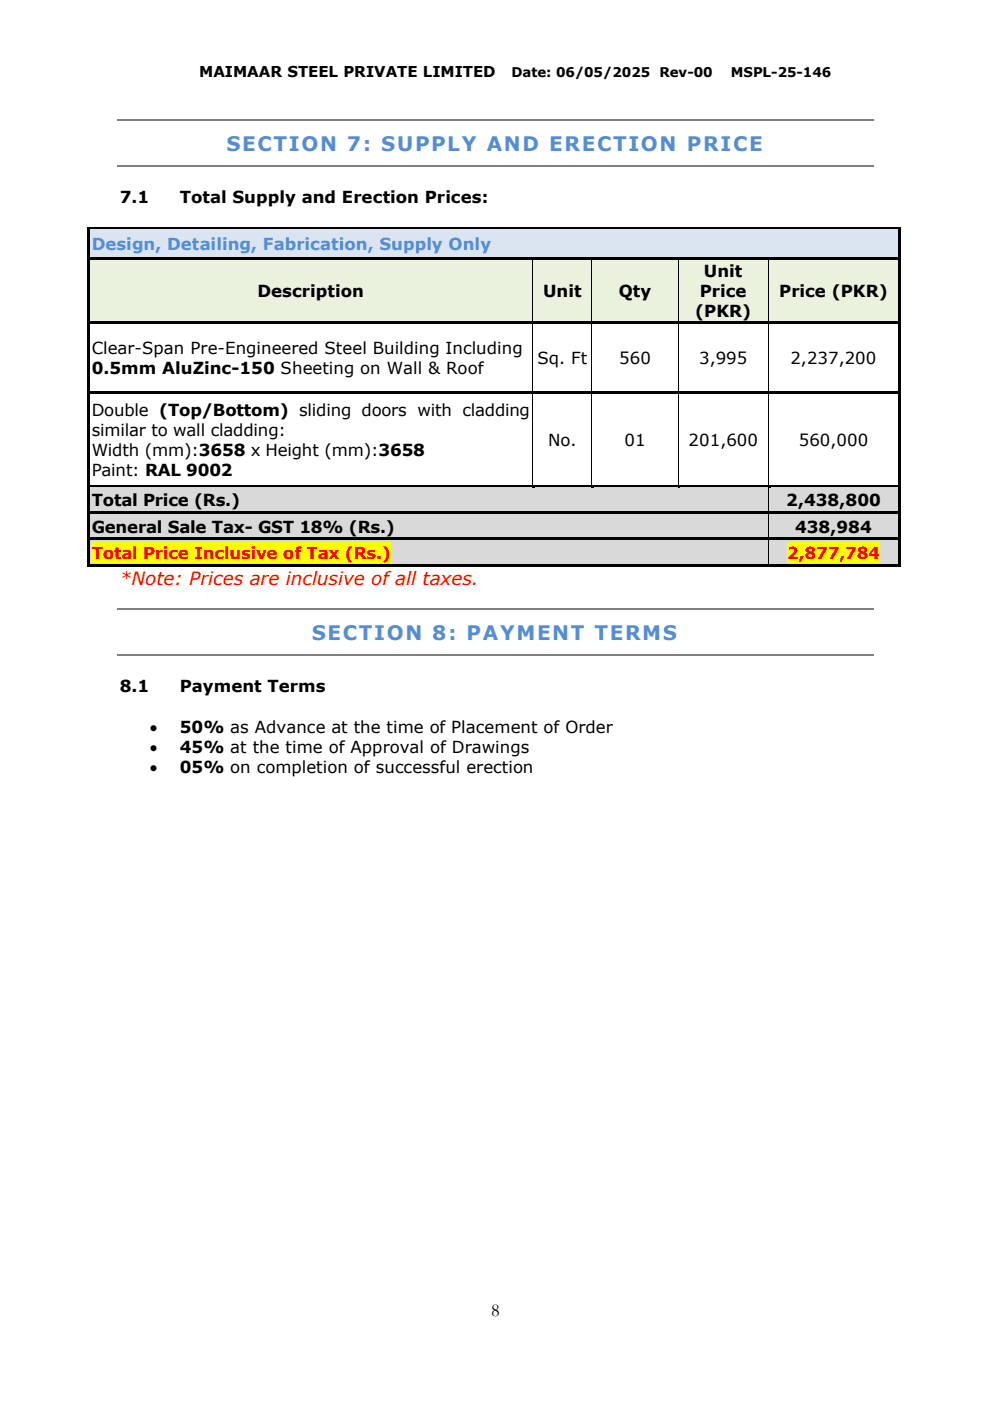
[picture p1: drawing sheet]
<svg xmlns="http://www.w3.org/2000/svg" width="210mm" height="297mm" viewBox="0 0 210 297" stroke-linecap="round" stroke-linejoin="round" font-family="sans-serif">
<defs><g id="words">
<g font-size="4.2" fill="#548dd4">
<text x="48" y="32.1">SECTION 7: SUPPLY AND ERECTION PRICE</text>
<text x="66.1" y="135.7">SECTION 8: PAYMENT TERMS</text>
</g>
<text font-size="3.9" fill="#f00" x="25.4" y="124">*Note: Prices are inclusive of all taxes.</text>
<text font-size="3.9" x="104.1" y="278.9">8</text>
<g font-size="3.5">
<text x="25.4" y="43.1">7.1</text>
<text x="38.1" y="43.1">Total Supply and Erection Prices:</text>
<text x="149.2" y="58.7">Unit</text>
<text x="54.6" y="63">Description</text>
<text x="115.1" y="63">Unit</text>
<text x="131.2" y="63">Qty</text>
<text x="148.3" y="63">Price</text>
<text x="165.2" y="63">Price (PKR)</text>
<text x="147.4" y="67.3">(PKR)</text>
<text x="19.4" y="75">Clear-Span Pre-Engineered Steel Building Including</text>
<text x="113.9" y="77.1">Sq. Ft</text>
<text x="131.3" y="77.1">560</text>
<text x="148.2" y="77.1">3,995</text>
<text x="167.5" y="77.1">2,237,200</text>
<text x="19.4" y="79.3">0.5mm AluZinc-150 Sheeting on Wall &amp; Roof</text>
<text x="19.4" y="88.1">Double (Top/Bottom) sliding doors with cladding</text>
<text x="19.4" y="92.4">similar to wall cladding:</text>
<text x="116.2" y="94.5">No.</text>
<text x="132.4" y="94.5">01</text>
<text x="145.9" y="94.5">201,600</text>
<text x="169.3" y="94.5">560,000</text>
<text x="19.4" y="96.7">Width (mm):3658 x Height (mm):3658</text>
<text x="19.4" y="101">Paint: RAL 9002</text>
<text x="19.4" y="107.3">Total Price (Rs.)</text>
<text x="166.7" y="107.3">2,438,800</text>
<text x="19.4" y="112.9">General Sale Tax- GST 18% (Rs.)</text>
<text x="168.5" y="112.9">438,984</text>
<text x="25.4" y="146.7">8.1</text>
<text x="38.1" y="146.7">Payment Terms</text>
<text x="31.8" y="155.3">•</text>
<text x="38.1" y="155.3">50% as Advance at the time of Placement of Order</text>
<text x="31.8" y="159.6">•</text>
<text x="38.1" y="159.6">45% at the time of Approval of Drawings</text>
<text x="31.8" y="163.9">•</text>
<text x="38.1" y="163.9">05% on completion of successful erection</text>
</g>
<text font-size="3.5" fill="#548dd4" x="19.4" y="53.1">Design, Detailing, Fabrication, Supply Only</text>
<g font-size="3.5" fill="#f00">
<text x="19.4" y="118.4">Total Price Inclusive of Tax (Rs.)</text>
<text x="166.9" y="118.4">2,877,784</text>
</g>
<text font-size="3.2" x="42.2" y="16.3">MAIMAAR STEEL PRIVATE LIMITED</text>
<g font-size="2.8">
<text x="108.4" y="16.3">Date: 06/05/2025 Rev-00</text>
<text x="154.9" y="16.3">MSPL-25-146</text>
</g>
</g></defs>
<path d="M24.9 25.5h160.3M24.9 35.2h160.3" fill="none" stroke="#808080" stroke-width=".25"/>
<g fill="#dbe5f1">
<path d="M19 48.6h171.3v6h-171.3z" fill-rule="evenodd"/>
<path d="M19.4 49.5h170.6v4.3h-170.6z" fill-rule="evenodd"/>
</g>
<g fill="#000">
<path d="M18.5 48.1h.5v.6h-.5z" fill-rule="evenodd"/>
<path d="M18.5 48.1h.5v.5h-.5z" fill-rule="evenodd"/>
<path d="M18.5 48.7h.5v5.9h-.5z" fill-rule="evenodd"/>
<path d="M19 48.1h171.4v.5h-171.4z" fill-rule="evenodd"/>
<path d="M190.4 48.1h.5v.6h-.5z" fill-rule="evenodd"/>
<path d="M190.4 48.1h.5v.5h-.5z" fill-rule="evenodd"/>
<path d="M190.4 48.7h.5v5.9h-.5z" fill-rule="evenodd"/>
</g>
<path d="M19 48.7h171.4" fill="none" stroke="#dbe5f1" stroke-width=".21"/>
<g fill="#eaf1dd">
<path d="M19 55.2h93.9v12.8h-93.9z" fill-rule="evenodd"/>
<path d="M19.4 59.4h92.9v4.3h-92.9z" fill-rule="evenodd"/>
<path d="M113 55.2h12.4v12.8h-12.4z" fill-rule="evenodd"/>
<path d="M113.6 59.4h11.2v4.3h-11.2z" fill-rule="evenodd"/>
<path d="M125.5 55.2h18.2v12.8h-18.2z" fill-rule="evenodd"/>
<path d="M126.1 59.4h17.1v4.3h-17.1z" fill-rule="evenodd"/>
<path d="M143.8 55.2h19v12.8h-19z" fill-rule="evenodd"/>
<path d="M144.4 55.2h17.8v4.2h-17.8z" fill-rule="evenodd"/>
<path d="M144.4 59.4h17.8v4.3h-17.8z" fill-rule="evenodd"/>
<path d="M144.4 63.7h17.8v4.3h-17.8z" fill-rule="evenodd"/>
<path d="M162.9 55.2h27.4v12.8h-27.4z" fill-rule="evenodd"/>
<path d="M163.5 59.4h26.5v4.3h-26.5z" fill-rule="evenodd"/>
</g>
<g fill="#000">
<path d="M18.5 54.6h.5v.6h-.5z" fill-rule="evenodd"/>
<path d="M19 54.6h93.9v.5h-93.9z" fill-rule="evenodd"/>
</g>
<path d="M19 55.1h93.9" fill="none" stroke="#eaf1dd" stroke-width=".21"/>
<path d="M113 55.1l.4 .1z" fill-rule="evenodd" fill="#eaf1dd"/>
<g fill="#000">
<path d="M112.9 54.6h.5v.5h-.5z" fill-rule="evenodd"/>
<path d="M113.4 54.6h12v.5h-12z" fill-rule="evenodd"/>
</g>
<path d="M113.4 55.1h12" fill="none" stroke="#eaf1dd" stroke-width=".21"/>
<path d="M125.5 55.1l.4 .1z" fill-rule="evenodd" fill="#eaf1dd"/>
<g fill="#000">
<path d="M125.4 54.6h.5v.5h-.5z" fill-rule="evenodd"/>
<path d="M125.9 54.6h17.8v.5h-17.8z" fill-rule="evenodd"/>
</g>
<path d="M125.9 55.1h17.8" fill="none" stroke="#eaf1dd" stroke-width=".21"/>
<path d="M143.8 55.1l.5 .1z" fill-rule="evenodd" fill="#eaf1dd"/>
<g fill="#000">
<path d="M143.7 54.6h.6v.5h-.6z" fill-rule="evenodd"/>
<path d="M144.3 54.6h18.5v.5h-18.5z" fill-rule="evenodd"/>
</g>
<path d="M144.3 55.1h18.5" fill="none" stroke="#eaf1dd" stroke-width=".21"/>
<path d="M162.9 55.1l.4 .1z" fill-rule="evenodd" fill="#eaf1dd"/>
<g fill="#000">
<path d="M162.8 54.6h.5v.5h-.5z" fill-rule="evenodd"/>
<path d="M163.3 54.6h27.1v.5h-27.1z" fill-rule="evenodd"/>
<path d="M190.4 54.6h.5v.6h-.5z" fill-rule="evenodd"/>
<path d="M18.5 55.2h.5v12.8h-.5z" fill-rule="evenodd"/>
<path d="M18.5 68h.5v.6h-.5z" fill-rule="evenodd"/>
<path d="M19 68h93.9v.5h-93.9z" fill-rule="evenodd"/>
<path d="M112.9 68h.5v.5h-.5z" fill-rule="evenodd"/>
<path d="M113.4 68h12v.5h-12z" fill-rule="evenodd"/>
<path d="M125.4 68h.5v.5h-.5z" fill-rule="evenodd"/>
<path d="M125.9 68h17.8v.5h-17.8z" fill-rule="evenodd"/>
<path d="M143.7 68h.6v.5h-.6z" fill-rule="evenodd"/>
<path d="M144.3 68h18.5v.5h-18.5z" fill-rule="evenodd"/>
<path d="M162.8 68h.5v.5h-.5z" fill-rule="evenodd"/>
<path d="M163.3 68h27.1v.5h-27.1z" fill-rule="evenodd"/>
<path d="M190.4 55.2h.5v12.8h-.5z" fill-rule="evenodd"/>
<path d="M190.4 68h.5v.6h-.5z" fill-rule="evenodd"/>
<path d="M18.5 68.6h.5v14.3h-.5z" fill-rule="evenodd"/>
<path d="M18.5 82.9h.5v.5h-.5z" fill-rule="evenodd"/>
<path d="M19 82.9h93.9v.5h-93.9z" fill-rule="evenodd"/>
<path d="M112.9 82.9h.5v.5h-.5z" fill-rule="evenodd"/>
<path d="M113.4 82.9h12v.5h-12z" fill-rule="evenodd"/>
<path d="M125.4 82.9h.5v.5h-.5z" fill-rule="evenodd"/>
<path d="M125.9 82.9h17.8v.5h-17.8z" fill-rule="evenodd"/>
<path d="M143.7 82.9h.6v.5h-.6z" fill-rule="evenodd"/>
<path d="M144.3 82.9h18.5v.5h-18.5z" fill-rule="evenodd"/>
<path d="M162.8 82.9h.5v.5h-.5z" fill-rule="evenodd"/>
<path d="M163.3 82.9h27.1v.5h-27.1z" fill-rule="evenodd"/>
<path d="M190.4 68.6h.5v14.3h-.5z" fill-rule="evenodd"/>
<path d="M190.4 82.9h.5v.5h-.5z" fill-rule="evenodd"/>
<path d="M18.5 83.4h.5v19.5h-.5z" fill-rule="evenodd"/>
<path d="M190.4 83.4h.5v19.5h-.5z" fill-rule="evenodd"/>
</g>
<path d="M163.3 55.1h27.1" fill="none" stroke="#eaf1dd" stroke-width=".21"/>
<path d="M113 55.2v12.8M125.5 55.2v12.8M143.8 55.2v12.8M162.8 55.2v12.8M113 68.6v14.3M125.5 68.6v14.3M143.8 68.6v14.3M162.8 68.6v14.3M113 83.4v19.5M125.5 83.4v19.5M143.8 83.4v19.5M162.8 83.4v19.5" fill="none" stroke="#000" stroke-width=".21"/>
<g fill="#d9d9d9">
<path d="M19 103.4h143.8v5h-143.8z" fill-rule="evenodd"/>
<path d="M19.4 103.8h142.8v4.3h-142.8z" fill-rule="evenodd"/>
<path d="M162.9 103.4h27.4v5h-27.4z" fill-rule="evenodd"/>
<path d="M163.5 103.8h26.5v4.3h-26.5z" fill-rule="evenodd"/>
</g>
<g fill="#000">
<path d="M18.5 102.9h.5v.5h-.5z" fill-rule="evenodd"/>
<path d="M19 102.9h93.9v.5h-93.9z" fill-rule="evenodd"/>
</g>
<path d="M19 103.4h93.9" fill="none" stroke="#d9d9d9" stroke-width=".21"/>
<path d="M112.9 103.4h.5z" fill-rule="evenodd" fill="#d9d9d9"/>
<g fill="#000">
<path d="M112.9 102.9h.5v.5h-.5z" fill-rule="evenodd"/>
<path d="M113.4 102.9h12v.5h-12z" fill-rule="evenodd"/>
</g>
<path d="M113.4 103.4h12" fill="none" stroke="#d9d9d9" stroke-width=".21"/>
<path d="M125.4 103.4h.5z" fill-rule="evenodd" fill="#d9d9d9"/>
<g fill="#000">
<path d="M125.4 102.9h.5v.5h-.5z" fill-rule="evenodd"/>
<path d="M125.9 102.9h17.8v.5h-17.8z" fill-rule="evenodd"/>
</g>
<path d="M125.9 103.4h17.8" fill="none" stroke="#d9d9d9" stroke-width=".21"/>
<path d="M143.7 103.4h.6z" fill-rule="evenodd" fill="#d9d9d9"/>
<g fill="#000">
<path d="M143.7 102.9h.6v.5h-.6z" fill-rule="evenodd"/>
<path d="M144.3 102.9h18.5v.5h-18.5z" fill-rule="evenodd"/>
</g>
<path d="M144.3 103.4h18.5" fill="none" stroke="#d9d9d9" stroke-width=".21"/>
<path d="M162.9 103.4h.4z" fill-rule="evenodd" fill="#d9d9d9"/>
<g fill="#000">
<path d="M162.8 103.4h.1z" fill-rule="evenodd"/>
<path d="M162.8 102.9h.5v.5h-.5z" fill-rule="evenodd"/>
</g>
<path d="M162.9 103.4h.5z" fill-rule="evenodd" fill="#d9d9d9"/>
<g fill="#000">
<path d="M18.5 103.4h.5v5h-.5z" fill-rule="evenodd"/>
<path d="M162.9 102.9h.5v.5h-.5z" fill-rule="evenodd"/>
<path d="M163.4 102.9h27v.5h-27z" fill-rule="evenodd"/>
<path d="M190.4 102.9h.5v.5h-.5z" fill-rule="evenodd"/>
<path d="M190.4 103.4h.5v5h-.5z" fill-rule="evenodd"/>
</g>
<path d="M163.4 103.4h27" fill="none" stroke="#d9d9d9" stroke-width=".21"/>
<path d="M162.8 103.4v5" fill="none" stroke="#000" stroke-width=".21"/>
<g fill="#d9d9d9">
<path d="M19 108.9h143.8v5.1h-143.8z" fill-rule="evenodd"/>
<path d="M19.4 109.3h142.8v4.3h-142.8z" fill-rule="evenodd"/>
<path d="M162.9 108.9h27.4v5.1h-27.4z" fill-rule="evenodd"/>
<path d="M163.5 109.3h26.5v4.3h-26.5z" fill-rule="evenodd"/>
</g>
<g fill="#000">
<path d="M18.5 108.4h.5v.6h-.5z" fill-rule="evenodd"/>
<path d="M19 108.4h143.8v.5h-143.8z" fill-rule="evenodd"/>
</g>
<path d="M19 109h143.8" fill="none" stroke="#d9d9d9" stroke-width=".21"/>
<path d="M162.9 108.9l.4 .1z" fill-rule="evenodd" fill="#d9d9d9"/>
<g fill="#000">
<path d="M18.5 109h.5v5h-.5z" fill-rule="evenodd"/>
<path d="M162.8 108.9l.1 .1z" fill-rule="evenodd"/>
<path d="M162.8 108.4h.5v.5h-.5z" fill-rule="evenodd"/>
<path d="M163.3 108.4h27.1v.5h-27.1z" fill-rule="evenodd"/>
<path d="M190.4 108.4h.5v.6h-.5z" fill-rule="evenodd"/>
<path d="M190.4 109h.5v5h-.5z" fill-rule="evenodd"/>
</g>
<path d="M163.3 109h27.1" fill="none" stroke="#d9d9d9" stroke-width=".21"/>
<path d="M162.8 109v5" fill="none" stroke="#000" stroke-width=".21"/>
<g fill="#d9d9d9">
<path d="M19 114.5h143.8v5h-143.8z" fill-rule="evenodd"/>
<path d="M19.4 114.9h142.8v4.3h-142.8z" fill-rule="evenodd"/>
</g>
<path d="M19.4 114.9h63.4v4.3h-63.4z" fill-rule="evenodd" fill="#ff0"/>
<g fill="#d9d9d9">
<path d="M162.9 114.5h27.4v5h-27.4z" fill-rule="evenodd"/>
<path d="M163.5 114.9h26.5v4.3h-26.5z" fill-rule="evenodd"/>
</g>
<path d="M166.9 114.9h19.6v4.3h-19.6z" fill-rule="evenodd" fill="#ff0"/>
<g fill="#000">
<path d="M18.5 114h.5v.5h-.5z" fill-rule="evenodd"/>
<path d="M19 114h143.8v.5h-143.8z" fill-rule="evenodd"/>
</g>
<path d="M19 114.5h143.8" fill="none" stroke="#d9d9d9" stroke-width=".21"/>
<path d="M162.9 114.5h.4z" fill-rule="evenodd" fill="#d9d9d9"/>
<g fill="#000">
<path d="M18.5 114.5h.5v5h-.5z" fill-rule="evenodd"/>
<path d="M162.8 114.5h.1z" fill-rule="evenodd"/>
<path d="M162.8 114h.5v.5h-.5z" fill-rule="evenodd"/>
<path d="M163.3 114h27.1v.5h-27.1z" fill-rule="evenodd"/>
<path d="M190.4 114h.5v.5h-.5z" fill-rule="evenodd"/>
<path d="M190.4 114.5h.5v5h-.5z" fill-rule="evenodd"/>
<path d="M18.5 119.5h.5v.5h-.5z" fill-rule="evenodd"/>
<path d="M18.5 119.5h.5v.5h-.5z" fill-rule="evenodd"/>
<path d="M19 119.5h143.8v.5h-143.8z" fill-rule="evenodd"/>
<path d="M162.8 119.5h.5v.5h-.5z" fill-rule="evenodd"/>
<path d="M163.3 119.5h27.1v.5h-27.1z" fill-rule="evenodd"/>
<path d="M190.4 119.5h.5v.5h-.5z" fill-rule="evenodd"/>
<path d="M190.4 119.5h.5v.5h-.5z" fill-rule="evenodd"/>
</g>
<path d="M163.3 114.5h27.1" fill="none" stroke="#d9d9d9" stroke-width=".21"/>
<path d="M162.8 114.5v5" fill="none" stroke="#000" stroke-width=".21"/>
<path d="M24.9 129.1h160.3M24.9 138.8h160.3" fill="none" stroke="#808080" stroke-width=".25"/>
<use href="#words"/>
</svg>
